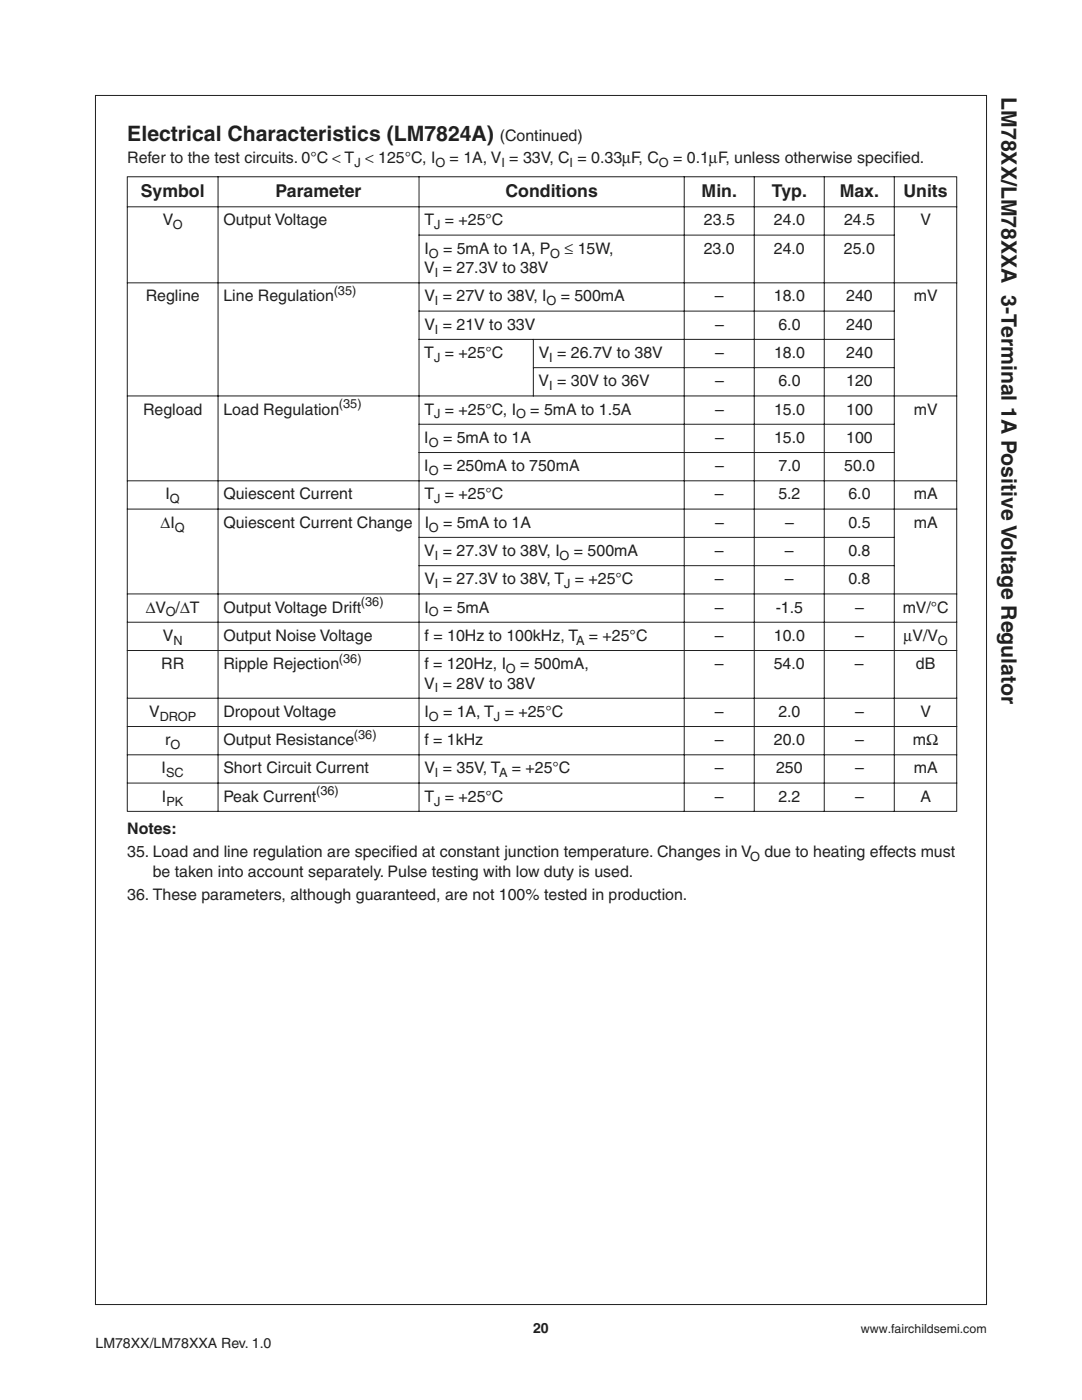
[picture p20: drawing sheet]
<svg xmlns="http://www.w3.org/2000/svg" width="216mm" height="279mm" viewBox="0 0 216 279" stroke-linecap="round" stroke-linejoin="round" font-family="sans-serif">
<defs><g id="words">
<g font-size="4.2" fill="#231f20">
<text x="199.8" y="19.4" transform="rotate(90 199.8 19.4)">LM78XX/LM78XXA 3-Terminal 1A Positive Voltage Regulator</text>
<text x="25.4" y="28.2">Electrical Characteristics (LM7824A)</text>
</g>
<g font-size="3.5" fill="#231f20">
<text x="28.1" y="39.2">Symbol</text>
<text x="55" y="39.2">Parameter</text>
<text x="100.9" y="39.2">Conditions</text>
<text x="140" y="39.2">Min.</text>
<text x="154" y="39.2">Typ.</text>
<text x="167.6" y="39.2">Max.</text>
<text x="180.3" y="39.2">Units</text>
</g>
<g font-size="3.2" fill="#231f20">
<text x="99.7" y="28.2">(Continued)</text>
<text x="25.4" y="32.5">Refer to the test circuits. 0°C &lt; T &lt; 125°C, I</text>
<text x="89.7" y="32.5">= 1A, V = 33V, C = 0.33µF, C</text>
<text x="134.3" y="32.5">= 0.1µF, unless otherwise specif</text>
<text x="178.5" y="32.5">ied.</text>
<text x="32.5" y="45">V</text>
<text x="44.6" y="45">Output Voltage</text>
<text x="84.7" y="45">T = +25°C</text>
<text x="140.5" y="45">23.5</text>
<text x="154.4" y="45">24.0</text>
<text x="168.4" y="45">24.5</text>
<text x="183.7" y="45">V</text>
<text x="84.7" y="50.6">I</text>
<text x="88.4" y="50.6">= 5mA to 1A, P</text>
<text x="112.7" y="50.6">≤ 15W,</text>
<text x="140.4" y="50.6">23.0</text>
<text x="154.4" y="50.6">24.0</text>
<text x="168.4" y="50.6">25.0</text>
<text x="84.7" y="54.5">V = 27.3V to 38V</text>
<text x="29.1" y="60.1">Regline</text>
<text x="44.6" y="60.1">Line Regulation</text>
<text x="84.7" y="60.1">V = 27V to 38V, I</text>
<text x="84.7" y="65.8">V = 21V to 33V</text>
<text x="111.9" y="60.1">= 500mA</text>
<text x="142.7" y="60.1">–</text>
<text x="142.7" y="65.8">–</text>
<text x="154.4" y="60.1">18.0</text>
<text x="155.3" y="65.8">6.0</text>
<text x="168.9" y="60.1">240</text>
<text x="168.9" y="65.8">240</text>
<text x="182.3" y="60.1">mV</text>
<text x="84.7" y="71.4">T = +25°C</text>
<text x="107.5" y="71.4">V = 26.7V to 38V</text>
<text x="142.7" y="71.4">–</text>
<text x="154.5" y="71.4">18.0</text>
<text x="168.9" y="71.4">240</text>
<text x="107.5" y="77.1">V = 30V to 36V</text>
<text x="142.7" y="77.1">–</text>
<text x="155.3" y="77.1">6.0</text>
<text x="168.9" y="77.1">120</text>
<text x="28.6" y="82.7">Regload</text>
<text x="44.6" y="82.7">Load Regulation</text>
<text x="84.7" y="82.7">T = +25°C, I</text>
<text x="105.8" y="82.7">= 5mA to 1.5A</text>
<text x="142.7" y="82.7">–</text>
<text x="154.4" y="82.7">15.0</text>
<text x="168.9" y="82.7">100</text>
<text x="182.4" y="82.7">mV</text>
<text x="84.7" y="88.4">I</text>
<text x="88.4" y="88.4">= 5mA to 1A</text>
<text x="142.7" y="88.4">–</text>
<text x="154.4" y="88.4">15.0</text>
<text x="168.9" y="88.4">100</text>
<text x="84.7" y="94">I</text>
<text x="88.4" y="94">= 250mA to 750mA</text>
<text x="142.7" y="94">–</text>
<text x="155.3" y="94">7.0</text>
<text x="168.4" y="94">50.0</text>
<text x="33" y="99.7">I</text>
<text x="44.6" y="99.7">Quiescent Current</text>
<text x="84.7" y="99.7">T = +25°C</text>
<text x="142.7" y="99.7">–</text>
<text x="155.3" y="99.7">5.2</text>
<text x="169.3" y="99.7">6.0</text>
<text x="182.3" y="99.7">mA</text>
<text x="32.1" y="105.3">∆I</text>
<text x="44.6" y="105.3">Quiescent Current Change</text>
<text x="84.7" y="105.3">I</text>
<text x="88.4" y="105.3">= 5mA to 1A</text>
<text x="142.7" y="105.3">–</text>
<text x="156.6" y="105.3">–</text>
<text x="169.3" y="105.3">0.5</text>
<text x="182.3" y="105.3">mA</text>
<text x="84.7" y="110.9">V = 27.3V to 38V, I</text>
<text x="114.5" y="110.9">= 500mA</text>
<text x="142.7" y="110.9">–</text>
<text x="156.6" y="110.9">–</text>
<text x="169.3" y="110.9">0.8</text>
<text x="84.7" y="116.6">V = 27.3V to 38V, T = +25°C</text>
<text x="142.7" y="116.6">–</text>
<text x="156.6" y="116.6">–</text>
<text x="169.3" y="116.6">0.8</text>
<text x="29.1" y="122.2">∆V /∆T</text>
<text x="44.6" y="122.2">Output Voltage Drift</text>
<text x="84.7" y="122.2">I</text>
<text x="88.4" y="122.2">= 5mA</text>
<text x="142.7" y="122.2">–</text>
<text x="154.8" y="122.2">-1.5</text>
<text x="170.6" y="122.2">–</text>
<text x="180.1" y="122.2">mV/°C</text>
<text x="32.5" y="127.9">V</text>
<text x="44.6" y="127.9">Output Noise Voltage</text>
<text x="84.7" y="127.9">f = 10Hz to 100kHz, T = +25°C</text>
<text x="142.7" y="127.9">–</text>
<text x="154.4" y="127.9">10.0</text>
<text x="170.6" y="127.9">–</text>
<text x="180.3" y="127.9">µV/V</text>
<text x="32.2" y="133.5">RR</text>
<text x="44.6" y="133.5">Ripple Rejection</text>
<text x="84.7" y="137.4">V = 28V to 38V</text>
<text x="84.7" y="133.5">f = 120Hz, I</text>
<text x="103.8" y="133.5">= 500mA,</text>
<text x="142.6" y="133.5">–</text>
<text x="154.4" y="133.5">54.0</text>
<text x="170.6" y="133.5">–</text>
<text x="182.8" y="133.5">dB</text>
<text x="29.8" y="143.1">V</text>
<text x="44.6" y="143.1">Dropout Voltage</text>
<text x="84.7" y="143.1">I</text>
<text x="88.4" y="143.1">= 1A, T = +25°C</text>
<text x="142.7" y="143.1">–</text>
<text x="155.3" y="143.1">2.0</text>
<text x="170.6" y="143.1">–</text>
<text x="183.7" y="143.1">V</text>
<text x="32.9" y="148.7">r</text>
<text x="44.6" y="148.7">Output Resistance</text>
<text x="84.7" y="148.7">f = 1kHz</text>
<text x="142.7" y="148.7">–</text>
<text x="154.4" y="148.7">20.0</text>
<text x="170.6" y="148.7">–</text>
<text x="182.2" y="148.7">mΩ</text>
<text x="32.3" y="154.3">I</text>
<text x="44.6" y="154.3">Short Circuit Current</text>
<text x="84.7" y="154.3">V = 35V, T</text>
<text x="102.1" y="154.3">= +25°C</text>
<text x="142.7" y="154.3">–</text>
<text x="154.9" y="154.3">250</text>
<text x="170.6" y="154.3">–</text>
<text x="182.3" y="154.3">mA</text>
<text x="32.3" y="160">I</text>
<text x="44.6" y="160">Peak Current</text>
<text x="84.7" y="160">T = +25°C</text>
<text x="142.7" y="160">–</text>
<text x="155.3" y="160">2.2</text>
<text x="170.6" y="160">–</text>
<text x="183.7" y="160">A</text>
<text x="25.4" y="166.5">Notes:</text>
<text x="25.4" y="171.1">35. Load and line regulation are specif</text>
<text x="78.2" y="171.1">ied at constant junction temperature. Changes in V</text>
<text x="152.5" y="171.1">due to heating effects must</text>
<text x="25.4" y="179.6">36. These parameters, although guaranteed, are not 100% tested in production.</text>
<text x="30.5" y="175">be taken into account separately. Pulse testing with low duty is used.</text>
</g>
<g font-size="2.8" fill="#231f20">
<text x="19" y="268.9">LM78XX/LM78XXA Rev. 1.0</text>
<text x="106.4" y="266">20</text>
</g>
<g font-size="2.5" fill="#231f20">
<text x="70.7" y="33.2">J</text>
<text x="86.9" y="33.2">O</text>
<text x="100" y="33.2">I</text>
<text x="113.7" y="33.2">I</text>
<text x="131.5" y="33.2">O</text>
<text x="34.5" y="45.8">O</text>
<text x="86.6" y="45.8">J</text>
<text x="85.6" y="51.4">O</text>
<text x="109.8" y="51.4">O</text>
<text x="66.6" y="58.9">(35)</text>
<text x="86.8" y="55.3">I</text>
<text x="86.8" y="60.9">I</text>
<text x="109" y="60.9">O</text>
<text x="86.8" y="66.6">I</text>
<text x="86.6" y="72.2">J</text>
<text x="109.6" y="72.2">I</text>
<text x="109.6" y="77.9">I</text>
<text x="67.6" y="81.5">(35)</text>
<text x="86.6" y="83.5">J</text>
<text x="103" y="83.5">O</text>
<text x="85.6" y="89.2">O</text>
<text x="85.6" y="94.8">O</text>
<text x="33.9" y="100.5">Q</text>
<text x="86.6" y="100.5">J</text>
<text x="34.9" y="106.1">Q</text>
<text x="85.6" y="106.1">O</text>
<text x="86.8" y="111.7">I</text>
<text x="111.7" y="111.7">O</text>
<text x="86.8" y="117.4">I</text>
<text x="112.6" y="117.4">J</text>
<text x="33.1" y="123">O</text>
<text x="72" y="121">(36)</text>
<text x="85.6" y="123">O</text>
<text x="34.6" y="128.7">N</text>
<text x="114.9" y="128.7">A</text>
<text x="187.1" y="128.7">O</text>
<text x="67.6" y="132.3">(36)</text>
<text x="101" y="134.3">O</text>
<text x="31.9" y="143.8">DROP</text>
<text x="85.6" y="143.8">O</text>
<text x="86.8" y="138.2">I</text>
<text x="98.6" y="143.8">J</text>
<text x="34" y="149.5">O</text>
<text x="70.6" y="147.4">(36)</text>
<text x="33.1" y="155.1">SC</text>
<text x="86.8" y="155.1">I</text>
<text x="99.6" y="155.1">A</text>
<text x="33.2" y="160.8">PK</text>
<text x="63.1" y="158.7">(36)</text>
<text x="86.6" y="160.8">J</text>
<text x="149.7" y="171.9">O</text>
<text x="171.8" y="266">www.fairchildsemi.com</text>
</g>
</g></defs>
<g fill="none" stroke="#231f20" stroke-width=".2">
<path d="M19 19.1h177.8v241.2h-177.8zM25.3 35.3h165.7M25.4 35.4v126.4M43.5 35.2v126.8M83.6 35.2v126.8M136.5 35.2v126.8M150.5 35.2v126.8M164.5 35.2v126.8M178.4 35.2v126.8M190.9 35.4v126.4M25.3 41.3h165.7M25.3 56.4h165.7"/>
<path d="M83.5 46.9h95M25.3 79h165.7M83.5 62.1h95M83.5 67.7h95M106.3 73.4h72.2M106.4 67.6v11.5M25.3 96h165.7M83.5 84.7h95M83.5 90.3h95M25.3 101.6h165.7M25.3 118.5h165.7M83.5 107.2h95"/>
<path d="M83.5 112.9h95M25.3 124.2h165.7M25.3 129.8h165.7M25.3 139.3h165.7M25.3 145h165.7M25.3 150.6h165.7M25.3 156.3h165.7M25.3 161.9h165.7"/>
</g>
<use href="#words"/>
</svg>
